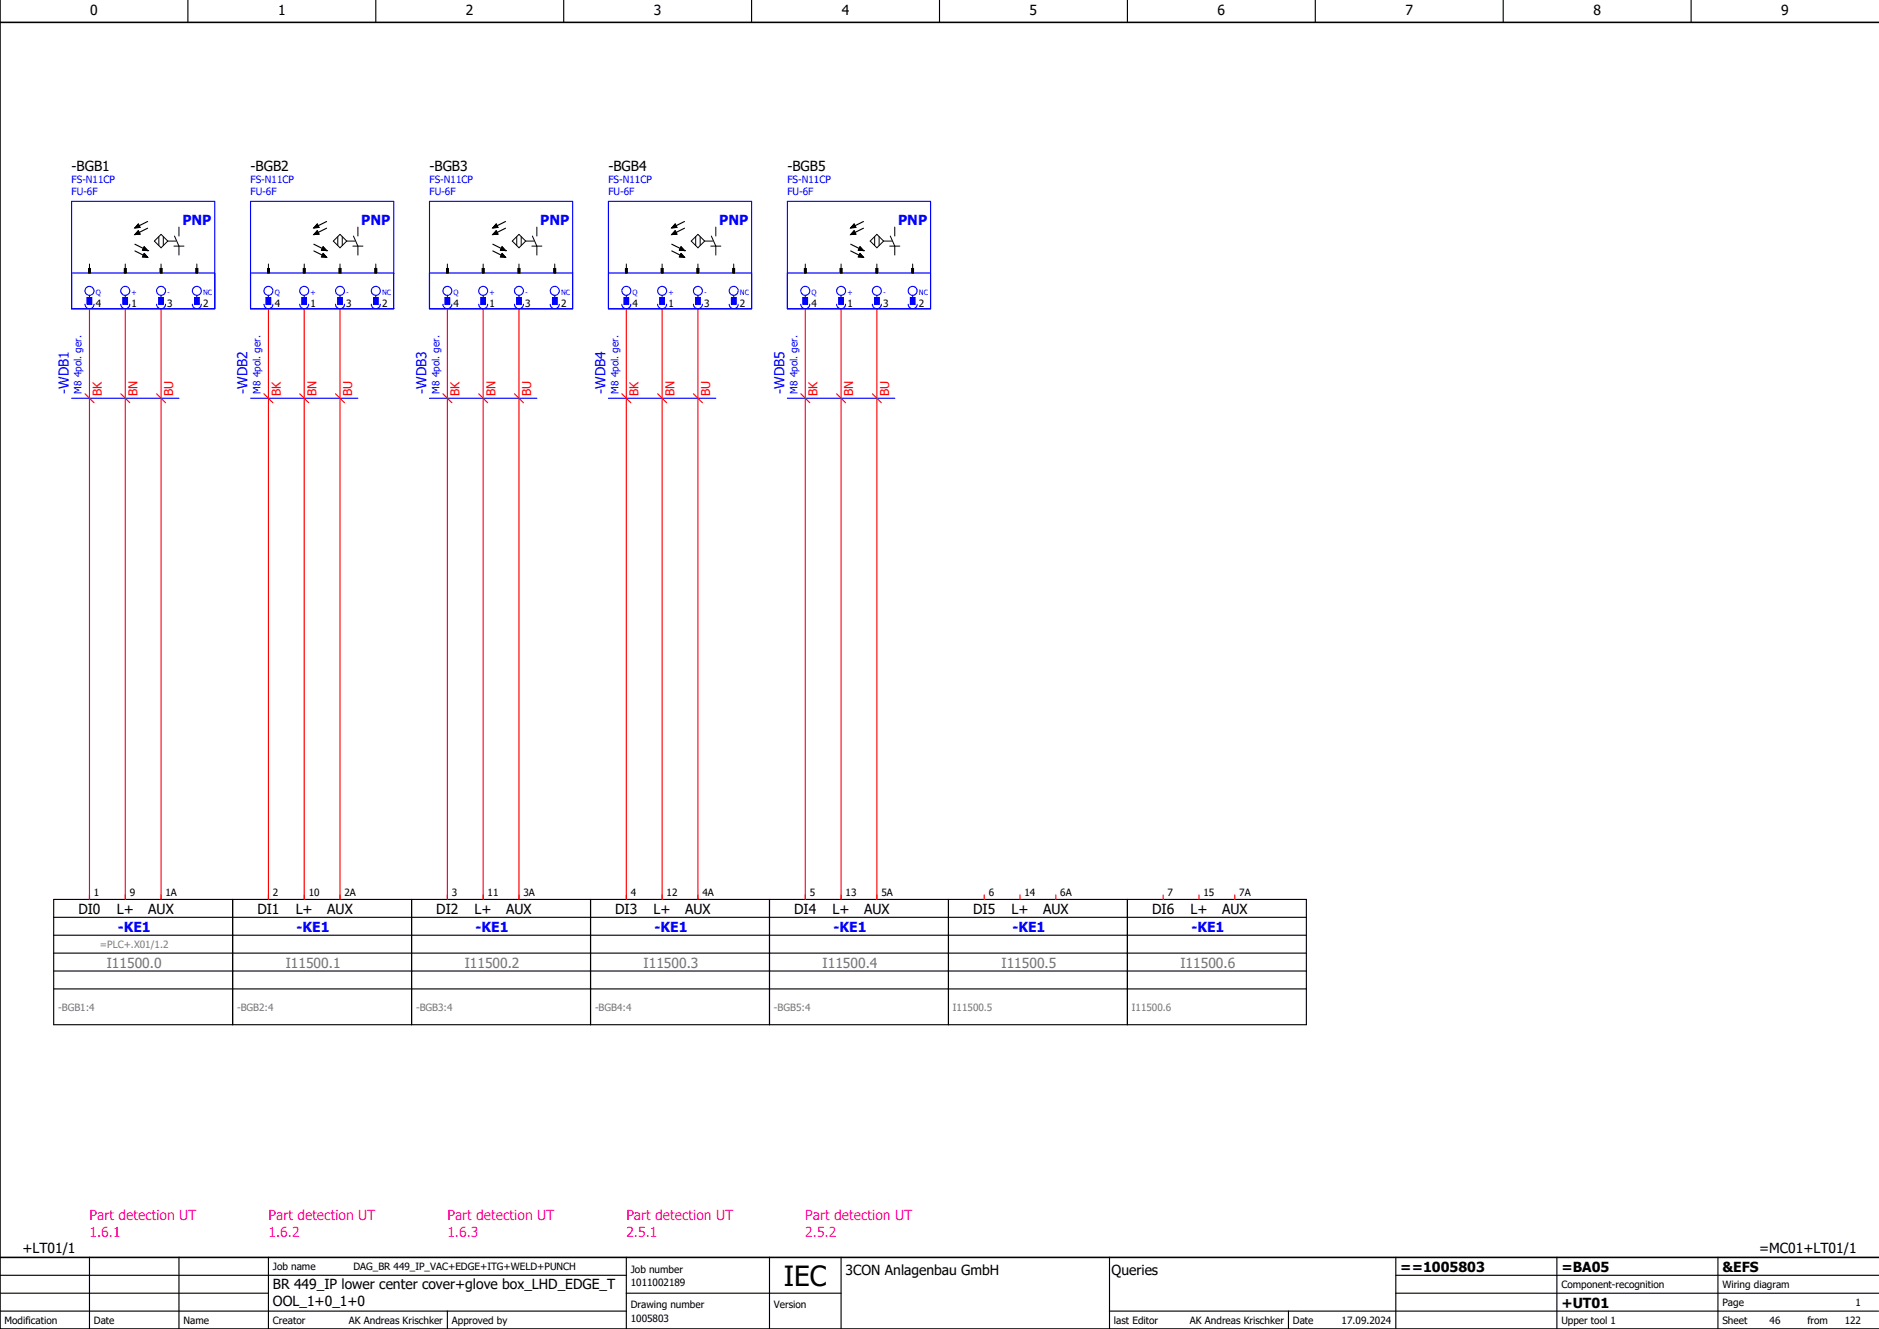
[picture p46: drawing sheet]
<svg xmlns="http://www.w3.org/2000/svg" width="420mm" height="297mm" viewBox="0 0 420 297" stroke-linecap="round" stroke-linejoin="round" font-family="sans-serif">
<defs><g id="words">
<text font-size="6.2" x="175.2" y="287.5">IEC</text>
<g font-size="3.1">
<text x="20.2" y="3.4">0</text>
<text x="62.2" y="3.4">1</text>
<text x="104.2" y="3.4">2</text>
<text x="146.2" y="3.4">3</text>
<text x="188.2" y="3.4">4</text>
<text x="230.2" y="3.4">5</text>
<text x="272.2" y="3.4">6</text>
<text x="314.2" y="3.4">7</text>
<text x="356.2" y="3.4">8</text>
<text x="398.2" y="3.4">9</text>
<text x="16" y="38.1">-BGB1</text>
<text x="56" y="38.1">-BGB2</text>
<text x="96" y="38.1">-BGB3</text>
<text x="136" y="38.1">-BGB4</text>
<text x="176" y="38.1">-BGB5</text>
<text x="17.5" y="204.3">DI0</text>
<text x="26.1" y="204.3">L+</text>
<text x="33.1" y="204.3">AUX</text>
<text x="57.5" y="204.3">DI1</text>
<text x="66.1" y="204.3">L+</text>
<text x="73.1" y="204.3">AUX</text>
<text x="97.5" y="204.3">DI2</text>
<text x="106.1" y="204.3">L+</text>
<text x="113.1" y="204.3">AUX</text>
<text x="137.5" y="204.3">DI3</text>
<text x="146.1" y="204.3">L+</text>
<text x="153.1" y="204.3">AUX</text>
<text x="177.5" y="204.3">DI4</text>
<text x="186.1" y="204.3">L+</text>
<text x="193.1" y="204.3">AUX</text>
<text x="217.5" y="204.3">DI5</text>
<text x="226.1" y="204.3">L+</text>
<text x="233.1" y="204.3">AUX</text>
<text x="257.5" y="204.3">DI6</text>
<text x="266.1" y="204.3">L+</text>
<text x="273.1" y="204.3">AUX</text>
<text x="5" y="280">+LT01/1</text>
<text x="393.2" y="280">=MC01+LT01/1</text>
<text x="189" y="285">3CON Anlagenbau GmbH</text>
<text x="248.5" y="284.9">Queries</text>
<text x="313" y="284.2">==1005803</text>
<text x="349" y="284.2">=BA05</text>
<text x="385" y="284.2">&amp;EFS</text>
<text x="61" y="288">BR 449_IP lower center cover+glove box_LHD_EDGE_T</text>
<text x="61" y="291.8">OOL_1+0_1+0</text>
<text x="349" y="292.2">+UT01</text>
</g>
<g font-size="3.1" fill="#00f">
<text x="40.8" y="50.2">PNP</text>
<text x="80.8" y="50.2">PNP</text>
<text x="120.8" y="50.2">PNP</text>
<text x="160.8" y="50.2">PNP</text>
<text x="200.8" y="50.2">PNP</text>
<text x="15.4" y="88" transform="rotate(-90 15.4 88)">-WDB1</text>
<text x="55.4" y="88" transform="rotate(-90 55.4 88)">-WDB2</text>
<text x="95.4" y="88" transform="rotate(-90 95.4 88)">-WDB3</text>
<text x="135.4" y="88" transform="rotate(-90 135.4 88)">-WDB4</text>
<text x="175.4" y="88" transform="rotate(-90 175.4 88)">-WDB5</text>
<text x="26.3" y="208.2">-KE1</text>
<text x="66.3" y="208.2">-KE1</text>
<text x="106.3" y="208.2">-KE1</text>
<text x="146.3" y="208.2">-KE1</text>
<text x="186.3" y="208.2">-KE1</text>
<text x="226.3" y="208.2">-KE1</text>
<text x="266.3" y="208.2">-KE1</text>
</g>
<g font-size="3.1" fill="#767676">
<text x="23.9" y="216.2">I11500.0</text>
<text x="63.9" y="216.2">I11500.1</text>
<text x="103.9" y="216.2">I11500.2</text>
<text x="143.9" y="216.2">I11500.3</text>
<text x="183.9" y="216.2">I11500.4</text>
<text x="223.9" y="216.2">I11500.5</text>
<text x="263.9" y="216.2">I11500.6</text>
</g>
<g font-size="3.1" fill="#f0f">
<text x="20" y="272.6">Part detection UT</text>
<text x="60" y="272.6">Part detection UT</text>
<text x="100" y="272.6">Part detection UT</text>
<text x="140" y="272.6">Part detection UT</text>
<text x="180" y="272.6">Part detection UT</text>
<text x="20" y="276.4">1.6.1</text>
<text x="60" y="276.4">1.6.2</text>
<text x="100" y="276.4">1.6.3</text>
<text x="140" y="276.4">2.5.1</text>
<text x="180" y="276.4">2.5.2</text>
</g>
<g font-size="2.7" fill="#f00">
<text x="22.7" y="88.5" transform="rotate(-90 22.7 88.5)">BK</text>
<text x="30.7" y="88.5" transform="rotate(-90 30.7 88.5)">BN</text>
<text x="38.7" y="88.5" transform="rotate(-90 38.7 88.5)">BU</text>
<text x="62.7" y="88.5" transform="rotate(-90 62.7 88.5)">BK</text>
<text x="70.7" y="88.5" transform="rotate(-90 70.7 88.5)">BN</text>
<text x="78.7" y="88.5" transform="rotate(-90 78.7 88.5)">BU</text>
<text x="102.7" y="88.5" transform="rotate(-90 102.7 88.5)">BK</text>
<text x="110.7" y="88.5" transform="rotate(-90 110.7 88.5)">BN</text>
<text x="118.7" y="88.5" transform="rotate(-90 118.7 88.5)">BU</text>
<text x="142.7" y="88.5" transform="rotate(-90 142.7 88.5)">BK</text>
<text x="150.7" y="88.5" transform="rotate(-90 150.7 88.5)">BN</text>
<text x="158.7" y="88.5" transform="rotate(-90 158.7 88.5)">BU</text>
<text x="182.7" y="88.5" transform="rotate(-90 182.7 88.5)">BK</text>
<text x="190.7" y="88.5" transform="rotate(-90 190.7 88.5)">BN</text>
<text x="198.7" y="88.5" transform="rotate(-90 198.7 88.5)">BU</text>
</g>
<g font-size="2.2" fill="#00f">
<text x="16" y="41">FS-N11CP</text>
<text x="56" y="41">FS-N11CP</text>
<text x="96" y="41">FS-N11CP</text>
<text x="136" y="41">FS-N11CP</text>
<text x="176" y="41">FS-N11CP</text>
<text x="16" y="43.7">FU-6F</text>
<text x="56" y="43.7">FU-6F</text>
<text x="96" y="43.7">FU-6F</text>
<text x="136" y="43.7">FU-6F</text>
<text x="176" y="43.7">FU-6F</text>
<text x="18.2" y="88" transform="rotate(-90 18.2 88)">M8 4pol. ger.</text>
<text x="58.2" y="88" transform="rotate(-90 58.2 88)">M8 4pol. ger.</text>
<text x="98.2" y="88" transform="rotate(-90 98.2 88)">M8 4pol. ger.</text>
<text x="138.2" y="88" transform="rotate(-90 138.2 88)">M8 4pol. ger.</text>
<text x="178.2" y="88" transform="rotate(-90 178.2 88)">M8 4pol. ger.</text>
</g>
<g font-size="2.2">
<text x="21.4" y="68.5">4</text>
<text x="29.4" y="68.5">1</text>
<text x="37.4" y="68.5">3</text>
<text x="45.4" y="68.5">2</text>
<text x="61.4" y="68.5">4</text>
<text x="69.4" y="68.5">1</text>
<text x="77.4" y="68.5">3</text>
<text x="85.4" y="68.5">2</text>
<text x="101.4" y="68.5">4</text>
<text x="109.4" y="68.5">1</text>
<text x="117.4" y="68.5">3</text>
<text x="125.4" y="68.5">2</text>
<text x="141.4" y="68.5">4</text>
<text x="149.4" y="68.5">1</text>
<text x="157.4" y="68.5">3</text>
<text x="165.4" y="68.5">2</text>
<text x="181.4" y="68.5">4</text>
<text x="189.4" y="68.5">1</text>
<text x="197.4" y="68.5">3</text>
<text x="205.4" y="68.5">2</text>
<text x="21" y="200.3">1</text>
<text x="29" y="200.3">9</text>
<text x="37" y="200.3">1A</text>
<text x="61" y="200.3">2</text>
<text x="69" y="200.3">10</text>
<text x="77" y="200.3">2A</text>
<text x="101" y="200.3">3</text>
<text x="109" y="200.3">11</text>
<text x="117" y="200.3">3A</text>
<text x="141" y="200.3">4</text>
<text x="149" y="200.3">12</text>
<text x="157" y="200.3">4A</text>
<text x="181" y="200.3">5</text>
<text x="189" y="200.3">13</text>
<text x="197" y="200.3">5A</text>
<text x="221" y="200.3">6</text>
<text x="229" y="200.3">14</text>
<text x="237" y="200.3">6A</text>
<text x="261" y="200.3">7</text>
<text x="269" y="200.3">15</text>
<text x="277" y="200.3">7A</text>
<text x="61" y="283.9">Job name</text>
<text x="79" y="283.9">DAG_BR 449_IP_VAC+EDGE+ITG+WELD+PUNCH</text>
<text x="141" y="287.4">1011002189</text>
<text x="141" y="284.4">Job number</text>
<text x="349" y="287.9">Component-recognition</text>
<text x="385" y="287.9">Wiring diagram</text>
<text x="141" y="292.4">Drawing number</text>
<text x="173" y="292.4">Version</text>
<text x="385" y="291.9">Page</text>
<text x="414.8" y="291.9">1</text>
<text x="1" y="295.9">Modification</text>
<text x="21" y="295.9">Date</text>
<text x="41" y="295.9">Name</text>
<text x="61" y="295.9">Creator</text>
<text x="78" y="295.9">AK Andreas Krischker</text>
<text x="101" y="295.9">Approved by</text>
<text x="141" y="295.4">1005803</text>
<text x="249" y="295.9">last Editor</text>
<text x="266" y="295.9">AK Andreas Krischker</text>
<text x="289" y="295.9">Date</text>
<text x="299.9" y="295.9">17.09.2024</text>
<text x="349" y="295.9">Upper tool 1</text>
<text x="385" y="295.9">Sheet</text>
<text x="395.6" y="295.9">46</text>
<text x="404" y="295.9">from</text>
<text x="412.3" y="295.9">122</text>
</g>
<text font-size="2.2" fill="#7ca552" x="22.3" y="211.9">=PLC+.X01/1.2</text>
<g font-size="2.2" fill="#767676">
<text x="13" y="225.9">-BGB1:4</text>
<text x="53" y="225.9">-BGB2:4</text>
<text x="93" y="225.9">-BGB3:4</text>
<text x="133" y="225.9">-BGB4:4</text>
<text x="173" y="225.9">-BGB5:4</text>
<text x="213" y="225.9">I11500.5</text>
<text x="253" y="225.9">I11500.6</text>
</g>
<g font-size="1.6" fill="#00f">
<text x="21.4" y="66">Q</text>
<text x="29.4" y="66">+</text>
<text x="37.4" y="66">-</text>
<text x="45.4" y="66">NC</text>
<text x="61.4" y="66">Q</text>
<text x="69.4" y="66">+</text>
<text x="77.4" y="66">-</text>
<text x="85.4" y="66">NC</text>
<text x="101.4" y="66">Q</text>
<text x="109.4" y="66">+</text>
<text x="117.4" y="66">-</text>
<text x="125.4" y="66">NC</text>
<text x="141.4" y="66">Q</text>
<text x="149.4" y="66">+</text>
<text x="157.4" y="66">-</text>
<text x="165.4" y="66">NC</text>
<text x="181.4" y="66">Q</text>
<text x="189.4" y="66">+</text>
<text x="197.4" y="66">-</text>
<text x="205.4" y="66">NC</text>
</g>
</g></defs>
<g fill="none" stroke="#000" stroke-width=".25">
<path d="M42 0v5M84 0v5M126 0v5M168 0v5M210 0v5M252 0v5M294 0v5M336 0v5M378 0v5M30.2 54.6l2.8 1.4M30.2 56.1l2.8 1.4M30.9 51.6l.4 .7-1.1 .1z"/>
<path d="M30.9 50.1l.4 .7-1.1 .1zM32.2 55.2l.8 .8-1.1-.1zM32.2 56.7l.8 .8-1.1-.1zM33 56h.1M33 49.5l-2.8 1.4M33 51l-2.8 1.4M70.2 54.6l2.8 1.4M70.2 56.1l2.8 1.4M70.9 51.6l.4 .7-1.1 .1zM70.9 50.1l.4 .7-1.1 .1zM72.2 55.2l.8 .8-1.1-.1zM72.2 56.7l.8 .8-1.1-.1z"/>
<path d="M73 56h.1M73 49.5l-2.8 1.4M73 51l-2.8 1.4M110.2 54.6l2.8 1.4M110.2 56.1l2.8 1.4M110.9 51.6l.4 .7-1.1 .1zM110.9 50.1l.4 .7-1.1 .1zM112.2 55.2l.8 .8-1.1-.1zM112.2 56.7l.8 .8-1.1-.1zM113 56h.1M113 49.5l-2.8 1.4M113 51l-2.8 1.4"/>
<path d="M150.2 54.6l2.8 1.4M150.2 56.1l2.8 1.4M150.9 51.6l.4 .7-1.1 .1zM150.9 50.1l.4 .7-1.1 .1zM152.2 55.2l.8 .8-1.1-.1zM152.2 56.7l.8 .8-1.1-.1zM153 56h.1M153 49.5l-2.8 1.4M153 51l-2.8 1.4M190.2 54.6l2.8 1.4M190.2 56.1l2.8 1.4M190.9 51.6l.4 .7-1.1 .1z"/>
<path d="M190.9 50.1l.4 .7-1.1 .1zM192.2 55.2l.8 .8-1.1-.1zM192.2 56.7l.8 .8-1.1-.1zM193 56h.1M193 49.5l-2.8 1.4M193 51l-2.8 1.4M12 201h280v28h-280zM12 205h280M12 209h280M12 213h280M12 217h280M52 201v28"/>
<path d="M92 201v28M132 201v28M172 201v28M212 201v28M252 201v28M12 221h280M0 293h140M0 289h60M0 285h140M20 281v16M40 281v16M60 281v16"/>
<path d="M100 293v3.9M140 289h48M140 281v16M172 281v16M188 281v16M248 293h171.9M248 281v16M288 293v3.9M312 289h107.9M312 281v16M348 281v16M384 281v16"/>
<path d="M420 285h-108"/>
</g>
<path d="M0 0v297h420M0 5h420M0 281h420" fill="none" stroke="#000" stroke-width=".35"/>
<g fill="none" stroke="#f00" stroke-width=".25">
<path d="M20 69v132M28 69v132M36 69v132M60 69v132M68 69v132M76 69v132M100 69v132M108 69v132M116 69v132M140 69v132M148 69v132M156 69v132"/>
<path d="M180 69v132M188 69v132M196 69v132M19 88l2 2M27 88l2 2M35 88l2 2M59 88l2 2M67 88l2 2M75 88l2 2M99 88l2 2M107 88l2 2M115 88l2 2"/>
<path d="M139 88l2 2M147 88l2 2M155 88l2 2M179 88l2 2M187 88l2 2M195 88l2 2M220 200v1M228 200v1M236 200v1M260 200v1M268 200v1M276 200v1"/>
</g>
<g fill="none" stroke="#00f" stroke-width=".25">
<path d="M16 45h32v24h-32zM56 45h32v24h-32zM96 45h32v24h-32zM136 45h32v24h-32zM176 45h32v24h-32zM16 61h32M19 68a1 1 0 0 0 1 1 1 1 0 0 0 1-1M19.5 66.5h1v1.5h-1zM20 66v.5M27 68a1 1 0 0 0 1 1 1 1 0 0 0 1-1M27.5 66.5h1v1.5h-1zM28 66v.5"/>
<path d="M35 68a1 1 0 0 0 1 1 1 1 0 0 0 1-1M35.5 66.5h1v1.5h-1zM36 66v.5M43 68a1 1 0 0 0 1 1 1 1 0 0 0 1-1M43.5 66.5h1v1.5h-1zM44 66v.5M56 61h32M59 68a1 1 0 0 0 1 1 1 1 0 0 0 1-1M59.5 66.5h1v1.5h-1zM60 66v.5M67 68a1 1 0 0 0 1 1 1 1 0 0 0 1-1M67.5 66.5h1v1.5h-1z"/>
<path d="M68 66v.5M75 68a1 1 0 0 0 1 1 1 1 0 0 0 1-1M75.5 66.5h1v1.5h-1zM76 66v.5M83 68a1 1 0 0 0 1 1 1 1 0 0 0 1-1M83.5 66.5h1v1.5h-1zM84 66v.5M96 61h32M99 68a1 1 0 0 0 1 1 1 1 0 0 0 1-1M99.5 66.5h1v1.5h-1zM100 66v.5M107 68a1 1 0 0 0 1 1 1 1 0 0 0 1-1"/>
<path d="M107.5 66.5h1v1.5h-1zM108 66v.5M115 68a1 1 0 0 0 1 1 1 1 0 0 0 1-1M115.5 66.5h1v1.5h-1zM116 66v.5M123 68a1 1 0 0 0 1 1 1 1 0 0 0 1-1M123.5 66.5h1v1.5h-1zM124 66v.5M136 61h32M139 68a1 1 0 0 0 1 1 1 1 0 0 0 1-1M139.5 66.5h1v1.5h-1zM140 66v.5"/>
<path d="M147 68a1 1 0 0 0 1 1 1 1 0 0 0 1-1M147.5 66.5h1v1.5h-1zM148 66v.5M155 68a1 1 0 0 0 1 1 1 1 0 0 0 1-1M155.5 66.5h1v1.5h-1zM156 66v.5M163 68a1 1 0 0 0 1 1 1 1 0 0 0 1-1M163.5 66.5h1v1.5h-1zM164 66v.5M176 61h32M179 68a1 1 0 0 0 1 1 1 1 0 0 0 1-1M179.5 66.5h1v1.5h-1z"/>
<path d="M180 66v.5M187 68a1 1 0 0 0 1 1 1 1 0 0 0 1-1M187.5 66.5h1v1.5h-1zM188 66v.5M195 68a1 1 0 0 0 1 1 1 1 0 0 0 1-1M195.5 66.5h1v1.5h-1zM196 66v.5M203 68a1 1 0 0 0 1 1 1 1 0 0 0 1-1M203.5 66.5h1v1.5h-1zM204 66v.5M16 89h24M56 89h24"/>
<path d="M96 89h24M136 89h24M176 89h24"/>
<circle cx="20" cy="65" r="1"/>
<circle cx="28" cy="65" r="1"/>
<circle cx="36" cy="65" r="1"/>
<circle cx="44" cy="65" r="1"/>
<circle cx="60" cy="65" r="1"/>
<circle cx="68" cy="65" r="1"/>
<circle cx="76" cy="65" r="1"/>
<circle cx="84" cy="65" r="1"/>
<circle cx="100" cy="65" r="1"/>
<circle cx="108" cy="65" r="1"/>
<circle cx="116" cy="65" r="1"/>
<circle cx="124" cy="65" r="1"/>
<circle cx="140" cy="65" r="1"/>
<circle cx="148" cy="65" r="1"/>
<circle cx="156" cy="65" r="1"/>
<circle cx="164" cy="65" r="1"/>
<circle cx="180" cy="65" r="1"/>
<circle cx="188" cy="65" r="1"/>
<circle cx="196" cy="65" r="1"/>
<circle cx="204" cy="65" r="1"/>
</g>
<g fill="none" stroke="#000" stroke-width=".22">
<path d="M20 59v2M28 59v2M34.5 53.9l1.5-1.5 1.5 1.5-1.5 1.5zM35.5 52.9v1.9M36 59v2M36.5 52.9v1.9M37.5 53.9h1.8M38.9 55h2.2M39 52.7l1 2.3v2M40 50.7v2M44 59v2M60 59v2"/>
<path d="M68 59v2M74.5 53.9l1.5-1.5 1.5 1.5-1.5 1.5zM75.5 52.9v1.9M76 59v2M76.5 52.9v1.9M77.5 53.9h1.8M78.9 55h2.2M79 52.7l1 2.3v2M80 50.7v2M84 59v2M100 59v2M108 59v2"/>
<path d="M114.5 53.9l1.5-1.5 1.5 1.5-1.5 1.5zM115.5 52.9v1.9M116 59v2M116.5 52.9v1.9M117.5 53.9h1.8M118.9 55h2.2M119 52.7l1 2.3v2M120 50.7v2M124 59v2M140 59v2M148 59v2M154.5 53.9l1.5-1.5 1.5 1.5-1.5 1.5z"/>
<path d="M155.5 52.9v1.9M156 59v2M156.5 52.9v1.9M157.5 53.9h1.8M158.9 55h2.2M159 52.7l1 2.3v2M160 50.7v2M164 59v2M180 59v2M188 59v2M194.5 53.9l1.5-1.5 1.5 1.5-1.5 1.5zM195.5 52.9v1.9"/>
<path d="M196 59v2M196.5 52.9v1.9M197.5 53.9h1.8M198.9 55h2.2M199 52.7l1 2.3v2M200 50.7v2M204 59v2M19.8 60h.4v1h-.4zM27.8 60h.4v1h-.4zM35.8 60h.4v1h-.4zM43.8 60h.4v1h-.4zM59.8 60h.4v1h-.4z"/>
<path d="M67.8 60h.4v1h-.4zM75.8 60h.4v1h-.4zM83.8 60h.4v1h-.4zM99.8 60h.4v1h-.4zM107.8 60h.4v1h-.4zM115.8 60h.4v1h-.4zM123.8 60h.4v1h-.4zM139.8 60h.4v1h-.4zM147.8 60h.4v1h-.4zM155.8 60h.4v1h-.4zM163.8 60h.4v1h-.4zM179.8 60h.4v1h-.4z"/>
<path d="M187.8 60h.4v1h-.4zM195.8 60h.4v1h-.4zM203.8 60h.4v1h-.4z"/>
</g>
<g fill="#000" stroke="#000" stroke-width=".22">
<path d="M30.9 50.1l.4 .7-1.1 .1zM30.9 51.6l.4 .7-1.1 .1zM32.2 55.2l.8 .8-1.1-.1zM32.2 56.7l.8 .8-1.1-.1zM70.9 50.1l.4 .7-1.1 .1zM70.9 51.6l.4 .7-1.1 .1zM72.2 55.2l.8 .8-1.1-.1zM72.2 56.7l.8 .8-1.1-.1zM110.9 50.1l.4 .7-1.1 .1zM110.9 51.6l.4 .7-1.1 .1zM112.2 55.2l.8 .8-1.1-.1zM112.2 56.7l.8 .8-1.1-.1z"/>
<path d="M150.9 50.1l.4 .7-1.1 .1zM150.9 51.6l.4 .7-1.1 .1zM152.2 55.2l.8 .8-1.1-.1zM152.2 56.7l.8 .8-1.1-.1zM190.9 50.1l.4 .7-1.1 .1zM190.9 51.6l.4 .7-1.1 .1zM192.2 55.2l.8 .8-1.1-.1zM192.2 56.7l.8 .8-1.1-.1zM19.8 60h.4v1h-.4zM27.8 60h.4v1h-.4zM35.8 60h.4v1h-.4zM43.8 60h.4v1h-.4z"/>
<path d="M59.8 60h.4v1h-.4zM67.8 60h.4v1h-.4zM75.8 60h.4v1h-.4zM83.8 60h.4v1h-.4zM99.8 60h.4v1h-.4zM107.8 60h.4v1h-.4zM115.8 60h.4v1h-.4zM123.8 60h.4v1h-.4zM139.8 60h.4v1h-.4zM147.8 60h.4v1h-.4zM155.8 60h.4v1h-.4zM163.8 60h.4v1h-.4z"/>
<path d="M179.8 60h.4v1h-.4zM187.8 60h.4v1h-.4zM195.8 60h.4v1h-.4zM203.8 60h.4v1h-.4z"/>
</g>
<g fill="#00f" stroke="#00f" stroke-width=".22">
<path d="M19.5 66.5h1v1.5h-1z"/>
<path d="M27.5 66.5h1v1.5h-1z"/>
<path d="M35.5 66.5h1v1.5h-1z"/>
<path d="M43.5 66.5h1v1.5h-1z"/>
<path d="M59.5 66.5h1v1.5h-1z"/>
<path d="M67.5 66.5h1v1.5h-1z"/>
<path d="M75.5 66.5h1v1.5h-1z"/>
<path d="M83.5 66.5h1v1.5h-1z"/>
<path d="M99.5 66.5h1v1.5h-1z"/>
<path d="M107.5 66.5h1v1.5h-1z"/>
<path d="M115.5 66.5h1v1.5h-1z"/>
<path d="M123.5 66.5h1v1.5h-1z"/>
<path d="M139.5 66.5h1v1.5h-1z"/>
<path d="M147.5 66.5h1v1.5h-1z"/>
<path d="M155.5 66.5h1v1.5h-1z"/>
<path d="M163.5 66.5h1v1.5h-1z"/>
<path d="M179.5 66.5h1v1.5h-1z"/>
<path d="M187.5 66.5h1v1.5h-1z"/>
<path d="M195.5 66.5h1v1.5h-1z"/>
<path d="M203.5 66.5h1v1.5h-1z"/>
</g>
<use href="#words"/>
</svg>
